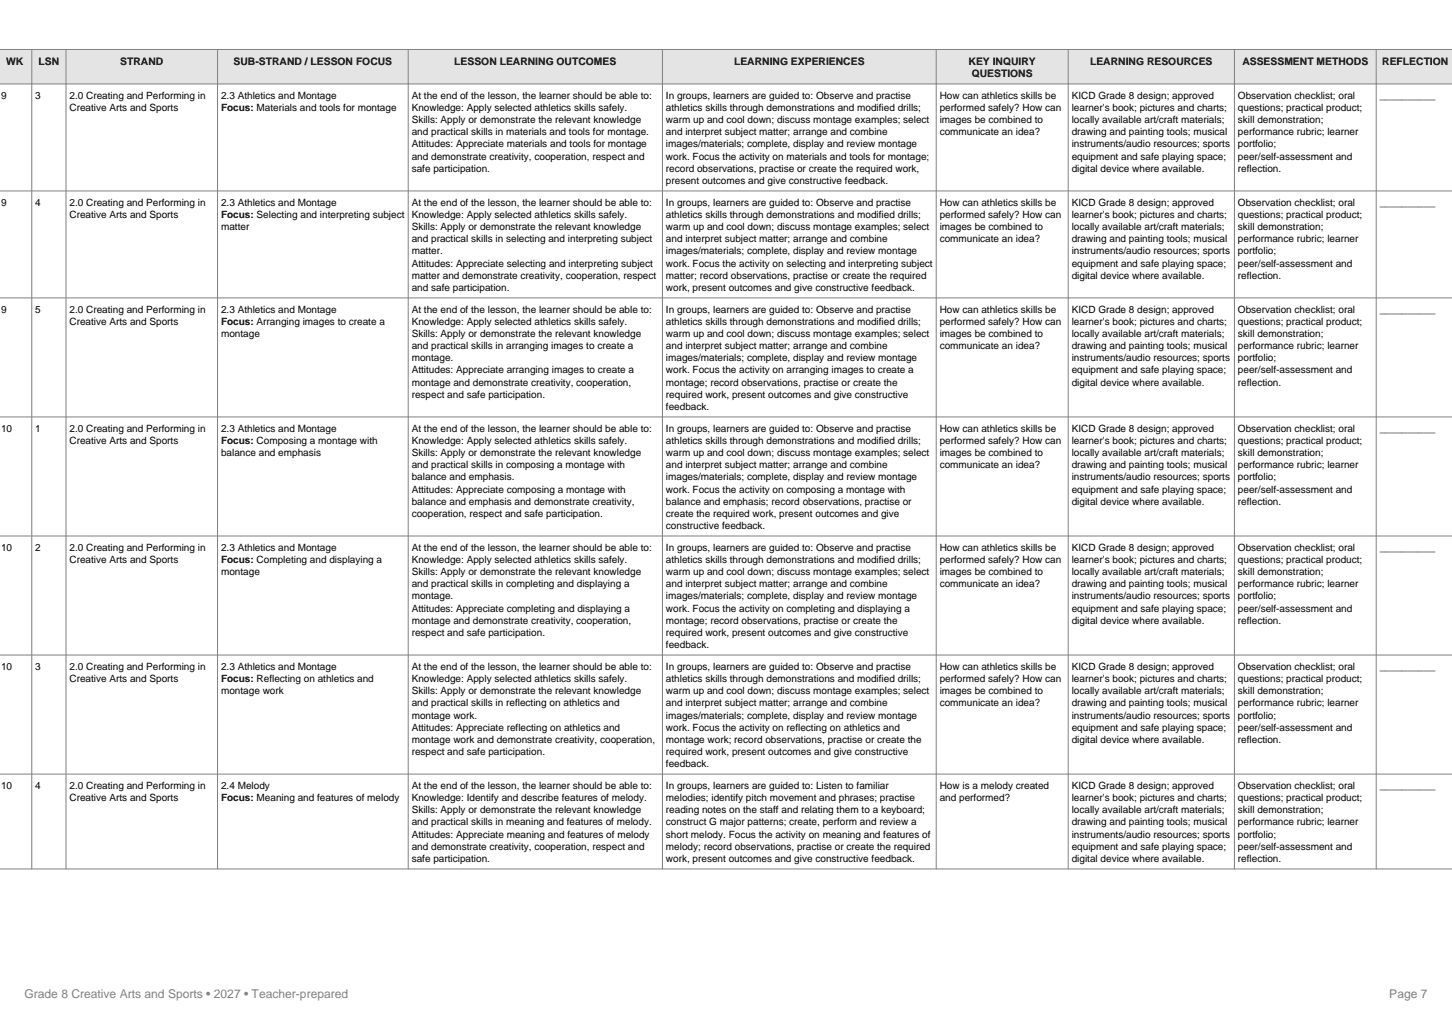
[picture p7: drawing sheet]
<svg xmlns="http://www.w3.org/2000/svg" width="297mm" height="210mm" viewBox="0 0 297 210" stroke-linecap="round" stroke-linejoin="round" font-family="sans-serif">
<defs><g id="words">
<g font-size="2.5" fill="#808080">
<text x="5" y="204">Grade 8 Creative Arts and Sports • 2027 • Teacher-prepared</text>
<text x="284.2" y="204">Page 7</text>
</g>
<g font-size="2.1">
<text x="1.2" y="13.3">WK</text>
<text x="7.9" y="13.3">LSN</text>
<text x="24.6" y="13.3">STRAND</text>
<text x="47.8" y="13.3">SUB-STRAND / LESSON FOCUS</text>
<text x="92.9" y="13.3">LESSON LEARNING OUTCOMES</text>
<text x="150.2" y="13.3">LEARNING EXPERIENCES</text>
<text x="198.1" y="13.3">KEY INQUIRY</text>
<text x="198.8" y="15.8">QUESTIONS</text>
<text x="223" y="13.3">LEARNING RESOURCES</text>
<text x="254.1" y="13.3">ASSESSMENT METHODS</text>
<text x="282.7" y="13.3">REFLECTION</text>
</g>
<g font-size="2">
<text x=".2" y="20.3">9</text>
<text x="7.2" y="20.3">3</text>
<text x="14.2" y="20.3">2.0 Creating and Performing in</text>
<text x="14.2" y="22.7">Creative Arts and Sports</text>
<text x="45.2" y="20.3">2.3 Athletics and Montage</text>
<text x="45.2" y="22.7">Focus: Materials and tools for montage</text>
<text x="84.2" y="20.3">At the end of the lesson, the learner should be able to:</text>
<text x="84.2" y="22.7">Knowledge: Apply selected athletics skills safely.</text>
<text x="136.2" y="20.3">In groups, learners are guided to: Observe and practise</text>
<text x="136.2" y="22.7">athletics skills through demonstrations and modified drills;</text>
<text x="192.2" y="20.3">How can athletics skills be</text>
<text x="192.2" y="22.7">performed safely? How can</text>
<text x="219.2" y="20.3">KICD Grade 8 design; approved</text>
<text x="219.2" y="22.7">learner's book; pictures and charts;</text>
<text x="253.2" y="20.3">Observation checklist; oral</text>
<text x="253.2" y="22.7">questions; practical product;</text>
<text x="282.2" y="20.3">__________</text>
<text x="84.2" y="25.2">Skills: Apply or demonstrate the relevant knowledge</text>
<text x="84.2" y="27.7">and practical skills in materials and tools for montage.</text>
<text x="136.2" y="25.2">warm up and cool down; discuss montage examples; select</text>
<text x="136.2" y="27.7">and interpret subject matter; arrange and combine</text>
<text x="192.2" y="25.2">images be combined to</text>
<text x="192.2" y="27.7">communicate an idea?</text>
<text x="219.2" y="25.2">locally available art/craft materials;</text>
<text x="219.2" y="27.7">drawing and painting tools; musical</text>
<text x="253.2" y="25.2">skill demonstration;</text>
<text x="253.2" y="27.7">performance rubric; learner</text>
<text x="84.2" y="30.2">Attitudes: Appreciate materials and tools for montage</text>
<text x="84.2" y="32.6">and demonstrate creativity, cooperation, respect and</text>
<text x="84.2" y="35.1">safe participation.</text>
<text x="136.2" y="30.2">images/materials; complete, display and review montage</text>
<text x="136.2" y="32.6">work. Focus the activity on materials and tools for montage;</text>
<text x="136.2" y="35.1">record observations, practise or create the required work,</text>
<text x="219.2" y="30.2">instruments/audio resources; sports</text>
<text x="219.2" y="32.6">equipment and safe playing space;</text>
<text x="219.2" y="35.1">digital device where available.</text>
<text x="253.2" y="30.2">portfolio;</text>
<text x="253.2" y="32.6">peer/self-assessment and</text>
<text x="253.2" y="35.1">reflection.</text>
<text x="136.2" y="37.6">present outcomes and give constructive feedback.</text>
<text x=".2" y="42.1">9</text>
<text x="7.2" y="42.1">4</text>
<text x="14.2" y="42.1">2.0 Creating and Performing in</text>
<text x="14.2" y="44.6">Creative Arts and Sports</text>
<text x="45.2" y="42.1">2.3 Athletics and Montage</text>
<text x="45.2" y="44.6">Focus: Selecting and interpreting subject</text>
<text x="45.2" y="47.1">matter</text>
<text x="84.2" y="42.1">At the end of the lesson, the learner should be able to:</text>
<text x="84.2" y="44.6">Knowledge: Apply selected athletics skills safely.</text>
<text x="84.2" y="47.1">Skills: Apply or demonstrate the relevant knowledge</text>
<text x="136.2" y="42.1">In groups, learners are guided to: Observe and practise</text>
<text x="136.2" y="44.6">athletics skills through demonstrations and modified drills;</text>
<text x="136.2" y="47.1">warm up and cool down; discuss montage examples; select</text>
<text x="192.2" y="42.1">How can athletics skills be</text>
<text x="192.2" y="44.6">performed safely? How can</text>
<text x="192.2" y="47.1">images be combined to</text>
<text x="219.2" y="42.1">KICD Grade 8 design; approved</text>
<text x="219.2" y="44.6">learner's book; pictures and charts;</text>
<text x="219.2" y="47.1">locally available art/craft materials;</text>
<text x="253.2" y="42.1">Observation checklist; oral</text>
<text x="253.2" y="44.6">questions; practical product;</text>
<text x="253.2" y="47.1">skill demonstration;</text>
<text x="282.2" y="42.1">__________</text>
<text x="84.2" y="49.6">and practical skills in selecting and interpreting subject</text>
<text x="84.2" y="52">matter.</text>
<text x="136.2" y="49.6">and interpret subject matter; arrange and combine</text>
<text x="136.2" y="52">images/materials; complete, display and review montage</text>
<text x="192.2" y="49.6">communicate an idea?</text>
<text x="219.2" y="49.6">drawing and painting tools; musical</text>
<text x="219.2" y="52">instruments/audio resources; sports</text>
<text x="253.2" y="49.6">performance rubric; learner</text>
<text x="253.2" y="52">portfolio;</text>
<text x="84.2" y="54.5">Attitudes: Appreciate selecting and interpreting subject</text>
<text x="84.2" y="57">matter and demonstrate creativity, cooperation, respect</text>
<text x="84.2" y="59.4">and safe participation.</text>
<text x="136.2" y="54.5">work. Focus the activity on selecting and interpreting subject</text>
<text x="136.2" y="57">matter; record observations, practise or create the required</text>
<text x="136.2" y="59.4">work, present outcomes and give constructive feedback.</text>
<text x="219.2" y="54.5">equipment and safe playing space;</text>
<text x="219.2" y="57">digital device where available.</text>
<text x="253.2" y="54.5">peer/self-assessment and</text>
<text x="253.2" y="57">reflection.</text>
<text x=".2" y="64">9</text>
<text x="7.2" y="64">5</text>
<text x="14.2" y="64">2.0 Creating and Performing in</text>
<text x="45.2" y="64">2.3 Athletics and Montage</text>
<text x="84.2" y="64">At the end of the lesson, the learner should be able to:</text>
<text x="136.2" y="64">In groups, learners are guided to: Observe and practise</text>
<text x="192.2" y="64">How can athletics skills be</text>
<text x="219.2" y="64">KICD Grade 8 design; approved</text>
<text x="253.2" y="64">Observation checklist; oral</text>
<text x="282.2" y="64">__________</text>
<text x="14.2" y="66.5">Creative Arts and Sports</text>
<text x="45.2" y="66.5">Focus: Arranging images to create a</text>
<text x="45.2" y="69">montage</text>
<text x="84.2" y="66.5">Knowledge: Apply selected athletics skills safely.</text>
<text x="84.2" y="69">Skills: Apply or demonstrate the relevant knowledge</text>
<text x="84.2" y="71.4">and practical skills in arranging images to create a</text>
<text x="136.2" y="66.5">athletics skills through demonstrations and modified drills;</text>
<text x="136.2" y="69">warm up and cool down; discuss montage examples; select</text>
<text x="136.2" y="71.4">and interpret subject matter; arrange and combine</text>
<text x="192.2" y="66.5">performed safely? How can</text>
<text x="192.2" y="69">images be combined to</text>
<text x="192.2" y="71.4">communicate an idea?</text>
<text x="219.2" y="66.5">learner's book; pictures and charts;</text>
<text x="219.2" y="69">locally available art/craft materials;</text>
<text x="219.2" y="71.4">drawing and painting tools; musical</text>
<text x="253.2" y="66.5">questions; practical product;</text>
<text x="253.2" y="69">skill demonstration;</text>
<text x="253.2" y="71.4">performance rubric; learner</text>
<text x="84.2" y="73.9">montage.</text>
<text x="84.2" y="76.4">Attitudes: Appreciate arranging images to create a</text>
<text x="136.2" y="73.9">images/materials; complete, display and review montage</text>
<text x="136.2" y="76.4">work. Focus the activity on arranging images to create a</text>
<text x="219.2" y="73.9">instruments/audio resources; sports</text>
<text x="219.2" y="76.4">equipment and safe playing space;</text>
<text x="253.2" y="73.9">portfolio;</text>
<text x="253.2" y="76.4">peer/self-assessment and</text>
<text x="84.2" y="78.8">montage and demonstrate creativity, cooperation,</text>
<text x="84.2" y="81.3">respect and safe participation.</text>
<text x="136.2" y="78.8">montage; record observations, practise or create the</text>
<text x="136.2" y="81.3">required work, present outcomes and give constructive</text>
<text x="136.2" y="83.8">feedback.</text>
<text x="219.2" y="78.8">digital device where available.</text>
<text x="253.2" y="78.8">reflection.</text>
<text x=".2" y="88.4">10</text>
<text x="7.2" y="88.4">1</text>
<text x="14.2" y="88.4">2.0 Creating and Performing in</text>
<text x="45.2" y="88.4">2.3 Athletics and Montage</text>
<text x="84.2" y="88.4">At the end of the lesson, the learner should be able to:</text>
<text x="136.2" y="88.4">In groups, learners are guided to: Observe and practise</text>
<text x="192.2" y="88.4">How can athletics skills be</text>
<text x="219.2" y="88.4">KICD Grade 8 design; approved</text>
<text x="253.2" y="88.4">Observation checklist; oral</text>
<text x="282.2" y="88.4">__________</text>
<text x="14.2" y="90.8">Creative Arts and Sports</text>
<text x="45.2" y="90.8">Focus: Composing a montage with</text>
<text x="45.2" y="93.3">balance and emphasis</text>
<text x="84.2" y="90.8">Knowledge: Apply selected athletics skills safely.</text>
<text x="84.2" y="93.3">Skills: Apply or demonstrate the relevant knowledge</text>
<text x="84.2" y="95.8">and practical skills in composing a montage with</text>
<text x="136.2" y="90.8">athletics skills through demonstrations and modified drills;</text>
<text x="136.2" y="93.3">warm up and cool down; discuss montage examples; select</text>
<text x="136.2" y="95.8">and interpret subject matter; arrange and combine</text>
<text x="192.2" y="90.8">performed safely? How can</text>
<text x="192.2" y="93.3">images be combined to</text>
<text x="192.2" y="95.8">communicate an idea?</text>
<text x="219.2" y="90.8">learner's book; pictures and charts;</text>
<text x="219.2" y="93.3">locally available art/craft materials;</text>
<text x="219.2" y="95.8">drawing and painting tools; musical</text>
<text x="253.2" y="90.8">questions; practical product;</text>
<text x="253.2" y="93.3">skill demonstration;</text>
<text x="253.2" y="95.8">performance rubric; learner</text>
<text x="84.2" y="98.2">balance and emphasis.</text>
<text x="84.2" y="100.7">Attitudes: Appreciate composing a montage with</text>
<text x="136.2" y="98.2">images/materials; complete, display and review montage</text>
<text x="136.2" y="100.7">work. Focus the activity on composing a montage with</text>
<text x="219.2" y="98.2">instruments/audio resources; sports</text>
<text x="219.2" y="100.7">equipment and safe playing space;</text>
<text x="253.2" y="98.2">portfolio;</text>
<text x="253.2" y="100.7">peer/self-assessment and</text>
<text x="84.2" y="103.2">balance and emphasis and demonstrate creativity,</text>
<text x="84.2" y="105.6">cooperation, respect and safe participation.</text>
<text x="136.2" y="103.2">balance and emphasis; record observations, practise or</text>
<text x="136.2" y="105.6">create the required work, present outcomes and give</text>
<text x="219.2" y="103.2">digital device where available.</text>
<text x="253.2" y="103.2">reflection.</text>
<text x=".2" y="112.7">10</text>
<text x="7.2" y="112.7">2</text>
<text x="14.2" y="112.7">2.0 Creating and Performing in</text>
<text x="45.2" y="112.7">2.3 Athletics and Montage</text>
<text x="84.2" y="112.7">At the end of the lesson, the learner should be able to:</text>
<text x="136.2" y="108.1">constructive feedback.</text>
<text x="136.2" y="112.7">In groups, learners are guided to: Observe and practise</text>
<text x="192.2" y="112.7">How can athletics skills be</text>
<text x="219.2" y="112.7">KICD Grade 8 design; approved</text>
<text x="253.2" y="112.7">Observation checklist; oral</text>
<text x="282.2" y="112.7">__________</text>
<text x="14.2" y="115.2">Creative Arts and Sports</text>
<text x="45.2" y="115.2">Focus: Completing and displaying a</text>
<text x="45.2" y="117.6">montage</text>
<text x="84.2" y="115.2">Knowledge: Apply selected athletics skills safely.</text>
<text x="84.2" y="117.6">Skills: Apply or demonstrate the relevant knowledge</text>
<text x="136.2" y="115.2">athletics skills through demonstrations and modified drills;</text>
<text x="136.2" y="117.6">warm up and cool down; discuss montage examples; select</text>
<text x="192.2" y="115.2">performed safely? How can</text>
<text x="192.2" y="117.6">images be combined to</text>
<text x="219.2" y="115.2">learner's book; pictures and charts;</text>
<text x="219.2" y="117.6">locally available art/craft materials;</text>
<text x="253.2" y="115.2">questions; practical product;</text>
<text x="253.2" y="117.6">skill demonstration;</text>
<text x="84.2" y="120.1">and practical skills in completing and displaying a</text>
<text x="84.2" y="122.6">montage.</text>
<text x="84.2" y="125.1">Attitudes: Appreciate completing and displaying a</text>
<text x="136.2" y="120.1">and interpret subject matter; arrange and combine</text>
<text x="136.2" y="122.6">images/materials; complete, display and review montage</text>
<text x="136.2" y="125.1">work. Focus the activity on completing and displaying a</text>
<text x="192.2" y="120.1">communicate an idea?</text>
<text x="219.2" y="120.1">drawing and painting tools; musical</text>
<text x="219.2" y="122.6">instruments/audio resources; sports</text>
<text x="219.2" y="125.1">equipment and safe playing space;</text>
<text x="253.2" y="120.1">performance rubric; learner</text>
<text x="253.2" y="122.6">portfolio;</text>
<text x="253.2" y="125.1">peer/self-assessment and</text>
<text x="84.2" y="127.5">montage and demonstrate creativity, cooperation,</text>
<text x="84.2" y="130">respect and safe participation.</text>
<text x="136.2" y="127.5">montage; record observations, practise or create the</text>
<text x="136.2" y="130">required work, present outcomes and give constructive</text>
<text x="219.2" y="127.5">digital device where available.</text>
<text x="253.2" y="127.5">reflection.</text>
<text x=".2" y="137">10</text>
<text x="7.2" y="137">3</text>
<text x="14.2" y="137">2.0 Creating and Performing in</text>
<text x="45.2" y="137">2.3 Athletics and Montage</text>
<text x="84.2" y="137">At the end of the lesson, the learner should be able to:</text>
<text x="136.2" y="132.5">feedback.</text>
<text x="136.2" y="137">In groups, learners are guided to: Observe and practise</text>
<text x="192.2" y="137">How can athletics skills be</text>
<text x="219.2" y="137">KICD Grade 8 design; approved</text>
<text x="253.2" y="137">Observation checklist; oral</text>
<text x="282.2" y="137">__________</text>
<text x="14.2" y="139.5">Creative Arts and Sports</text>
<text x="45.2" y="139.5">Focus: Reflecting on athletics and</text>
<text x="45.2" y="142">montage work</text>
<text x="84.2" y="139.5">Knowledge: Apply selected athletics skills safely.</text>
<text x="84.2" y="142">Skills: Apply or demonstrate the relevant knowledge</text>
<text x="136.2" y="139.5">athletics skills through demonstrations and modified drills;</text>
<text x="136.2" y="142">warm up and cool down; discuss montage examples; select</text>
<text x="192.2" y="139.5">performed safely? How can</text>
<text x="192.2" y="142">images be combined to</text>
<text x="219.2" y="139.5">learner's book; pictures and charts;</text>
<text x="219.2" y="142">locally available art/craft materials;</text>
<text x="253.2" y="139.5">questions; practical product;</text>
<text x="253.2" y="142">skill demonstration;</text>
<text x="84.2" y="144.5">and practical skills in reflecting on athletics and</text>
<text x="84.2" y="146.9">montage work.</text>
<text x="84.2" y="149.4">Attitudes: Appreciate reflecting on athletics and</text>
<text x="136.2" y="144.5">and interpret subject matter; arrange and combine</text>
<text x="136.2" y="146.9">images/materials; complete, display and review montage</text>
<text x="136.2" y="149.4">work. Focus the activity on reflecting on athletics and</text>
<text x="192.2" y="144.5">communicate an idea?</text>
<text x="219.2" y="144.5">drawing and painting tools; musical</text>
<text x="219.2" y="146.9">instruments/audio resources; sports</text>
<text x="219.2" y="149.4">equipment and safe playing space;</text>
<text x="253.2" y="144.5">performance rubric; learner</text>
<text x="253.2" y="146.9">portfolio;</text>
<text x="253.2" y="149.4">peer/self-assessment and</text>
<text x="84.2" y="151.9">montage work and demonstrate creativity, cooperation,</text>
<text x="84.2" y="154.3">respect and safe participation.</text>
<text x="136.2" y="151.9">montage work; record observations, practise or create the</text>
<text x="136.2" y="154.3">required work, present outcomes and give constructive</text>
<text x="219.2" y="151.9">digital device where available.</text>
<text x="253.2" y="151.9">reflection.</text>
<text x=".2" y="161.4">10</text>
<text x="7.2" y="161.4">4</text>
<text x="14.2" y="161.4">2.0 Creating and Performing in</text>
<text x="45.2" y="161.4">2.4 Melody</text>
<text x="84.2" y="161.4">At the end of the lesson, the learner should be able to:</text>
<text x="136.2" y="156.8">feedback.</text>
<text x="136.2" y="161.4">In groups, learners are guided to: Listen to familiar</text>
<text x="192.2" y="161.4">How is a melody created</text>
<text x="219.2" y="161.4">KICD Grade 8 design; approved</text>
<text x="253.2" y="161.4">Observation checklist; oral</text>
<text x="282.2" y="161.4">__________</text>
<text x="14.2" y="163.9">Creative Arts and Sports</text>
<text x="45.2" y="163.9">Focus: Meaning and features of melody</text>
<text x="84.2" y="163.9">Knowledge: Identify and describe features of melody.</text>
<text x="84.2" y="166.3">Skills: Apply or demonstrate the relevant knowledge</text>
<text x="136.2" y="163.9">melodies; identify pitch movement and phrases; practise</text>
<text x="136.2" y="166.3">reading notes on the staff and relating them to a keyboard;</text>
<text x="192.2" y="163.9">and performed?</text>
<text x="219.2" y="163.9">learner's book; pictures and charts;</text>
<text x="219.2" y="166.3">locally available art/craft materials;</text>
<text x="253.2" y="163.9">questions; practical product;</text>
<text x="253.2" y="166.3">skill demonstration;</text>
<text x="84.2" y="168.8">and practical skills in meaning and features of melody.</text>
<text x="84.2" y="171.3">Attitudes: Appreciate meaning and features of melody</text>
<text x="84.2" y="173.7">and demonstrate creativity, cooperation, respect and</text>
<text x="136.2" y="168.8">construct G major patterns; create, perform and review a</text>
<text x="136.2" y="171.3">short melody. Focus the activity on meaning and features of</text>
<text x="136.2" y="173.7">melody; record observations, practise or create the required</text>
<text x="219.2" y="168.8">drawing and painting tools; musical</text>
<text x="219.2" y="171.3">instruments/audio resources; sports</text>
<text x="219.2" y="173.7">equipment and safe playing space;</text>
<text x="253.2" y="168.8">performance rubric; learner</text>
<text x="253.2" y="171.3">portfolio;</text>
<text x="253.2" y="173.7">peer/self-assessment and</text>
<text x="84.2" y="176.2">safe participation.</text>
<text x="136.2" y="176.2">work, present outcomes and give constructive feedback.</text>
<text x="219.2" y="176.2">digital device where available.</text>
<text x="253.2" y="176.2">reflection.</text>
</g>
</g></defs>
<path d="M-.1 10.1h297.2v7.1h-297.2z" fill-rule="evenodd" fill="#dce6f1"/>
<g fill="none" stroke="#808080" stroke-width=".2">
<path d="M0 10.1h297.1M0 17.2h297.1M6.5 10.1v167.6M13.5 10.1v167.6M44.5 10.1v167.6M83.5 10.1v167.6M135.5 10.1v167.6M191.5 10.1v167.6M218.5 10.1v167.6M252.5 10.1v167.6M281.5 10.1v167.6M0 39h297.1"/>
<path d="M0 60.9h297.1M0 85.3h297.1M0 109.6h297.1M0 133.9h297.1M0 158.3h297.1M0 177.7h297.1"/>
</g>
<use href="#words"/>
</svg>
